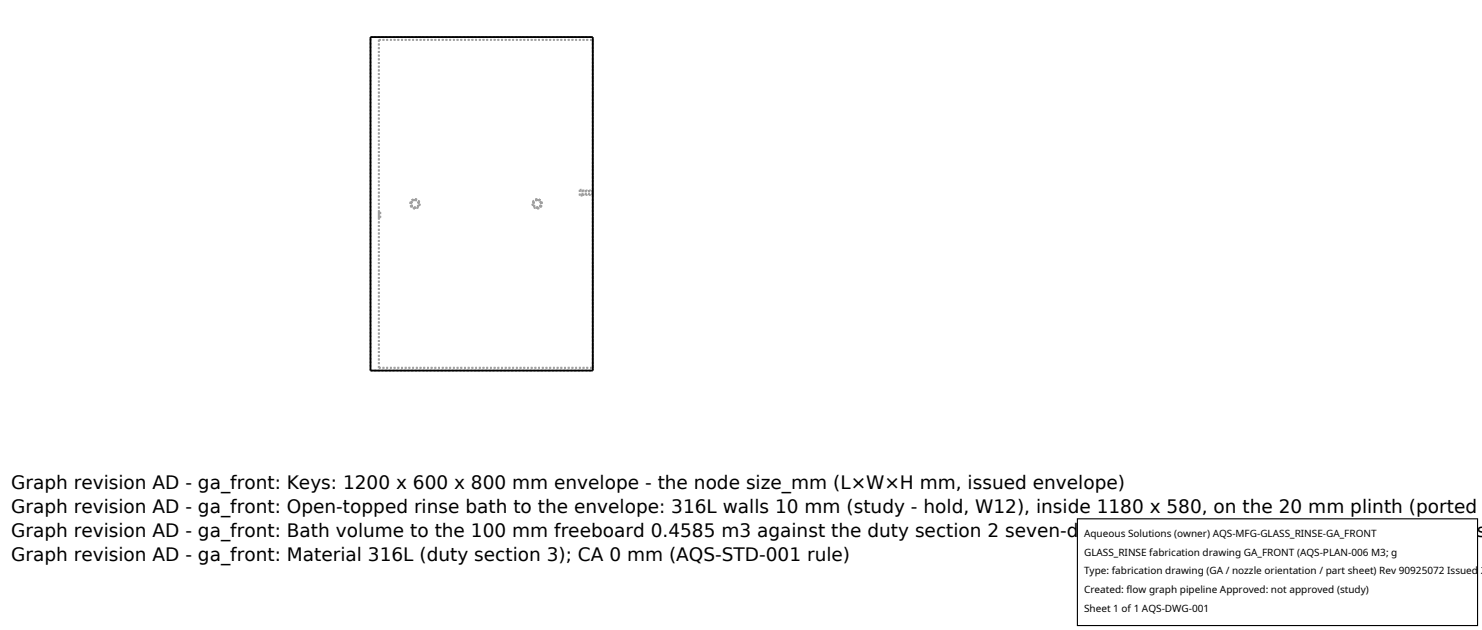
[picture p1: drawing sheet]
<svg xmlns="http://www.w3.org/2000/svg" width="212mm" height="90mm" viewBox="0 0 212 90" stroke-linecap="round" stroke-linejoin="round" font-family="sans-serif">
<defs><g id="words">
<g font-size="2.6">
<text x="1.6" y="69.8">Graph revision AD - ga_front: Keys: 1200 x 600 x 800 mm envelope - the node size_mm (L×W×H mm, issued envelope)</text>
<text x="1.6" y="73.3">Graph revision AD - ga_front: Open-topped rinse bath to the envelope: 316L walls 10 mm (study - hold, W12), inside 1180 x 580, on the 20 mm plinth (ported</text>
<text x="1.6" y="76.7">Graph revision AD - ga_front: Bath volume to the 100 mm freeboard 0.4585 m3 against the duty section 2 seven-day charge 0.2577 m3: reported, nothing res</text>
<text x="1.6" y="80.2">Graph revision AD - ga_front: Material 316L (duty section 3); CA 0 mm (AQS-STD-001 rule)</text>
</g>
<g font-size="1.4">
<text x="154.8" y="76.6">Aqueous Solutions (owner) AQS-MFG-GLASS_RINSE-GA_FRONT</text>
<text x="154.8" y="79.3">GLASS_RINSE fabrication drawing GA_FRONT (AQS-PLAN-006 M3; g</text>
<text x="154.8" y="82">Type: fabrication drawing (GA / nozzle orientation / part sheet) Rev 90925072 Issued 2</text>
<text x="154.8" y="84.7">Created: flow graph pipeline Approved: not approved (study)</text>
<text x="154.8" y="87.4">Sheet 1 of 1 AQS-DWG-001</text>
</g>
</g></defs>
<g fill="none" stroke="#a0a0a0" stroke-width=".26" stroke-dasharray=".3 .3" stroke-linecap="butt">
<path d="M52.9 5.3h31.8M54.1 5.7h30.6M54.1 30.3v.8M54.1 31.1v-.8M54.1 31.1h.2M54.3 30.3v.8M54.3 31.1v-.8M54.3 30.3h-.2M59.3 28.6l.4 .1 .1 .4-.1 .4-.4 .2-.4-.2-.2-.4 .2-.4 .4-.1M59.3 28.6l.3 .1 .2 .4-.2 .4-.3 .1-.4-.1-.2-.4 .2-.4 .4-.1M59.3 28.5l.4 .2 .1 .4-.1 .4-.4 .2-.4-.2-.2-.4 .2-.4 .4-.2M59.3 28.4l.4 .2 .2 .5-.1 .5-.5 .2-.5-.2-.2-.5 .2-.5 .5-.2"/>
<path d="M76.7 28.6l-.4 .1-.1 .4 .1 .4 .4 .2 .4-.2 .2-.4-.2-.4-.4-.1M76.7 28.6l-.3 .1-.2 .4 .2 .4 .3 .1 .4-.1 .2-.4-.2-.4-.4-.1M76.7 28.5l-.4 .2-.1 .4 .1 .4 .4 .2 .4-.2 .2-.4-.2-.4-.4-.2M76.7 28.4l-.5 .2-.1 .5 .2 .5 .5 .2 .4-.2 .2-.5-.2-.5-.5-.2M82.8 27.1h.4M82.8 27.1v.8M82.8 27.9v-.8M83.2 27.1v.8M83.2 27.9v-.8M83.2 27.2v.6M83.2 27.8v-.6M83.2 27.2h.5"/>
<path d="M83.2 27.9h-.4M83.2 27.8l.5 .1M83.7 27.2v.7M83.7 27.9v-.7M83.7 27.2v.6M83.7 27.8v-.6M83.7 27.2h.4M83.7 27.8l.4 .1M84.1 27.2v.7M84.1 27.9v-.7M84.1 27.2v.6M84.1 27.8v-.6"/>
<path d="M84.1 27.2h.5M84.1 27.8l.5 .1M84.6 27.2v.7M84.6 27.9v-.7M84.6 27.2v.6M84.6 27.8v-.6M84.6 27.2h.1M84.7 27.2v.6M84.7 27.8v-.6M84.7 27.8h-.1M52.9 52.9h31.8M52.9 52.9v-47.6"/>
<path d="M54.1 52.5v-46.8M54.1 52.5h30.6M84.7 52.9v-47.6M84.7 52.5v-46.8"/>
</g>
<path d="M52.9 5.3h31.8v47.6h-31.8z" fill="none" stroke="#000" stroke-width=".26"/>
<path d="M153.9 74.1h57.1v15.2h-57.1z" fill="#fff" stroke="#000" stroke-width=".16"/>
<use href="#words"/>
</svg>
